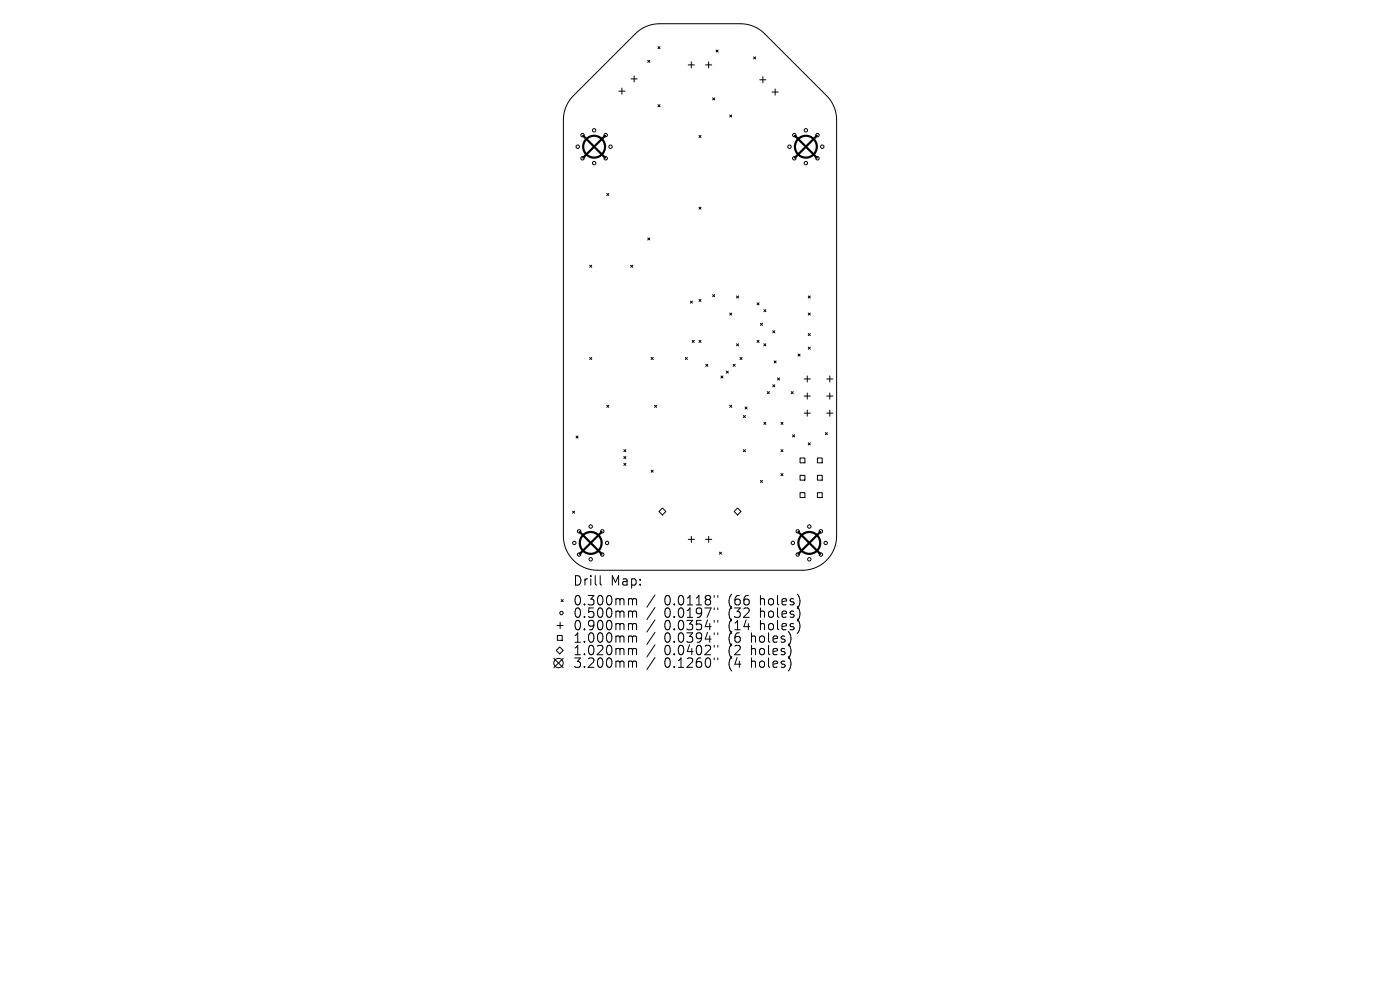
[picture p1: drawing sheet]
<svg xmlns="http://www.w3.org/2000/svg" width="297mm" height="210mm" viewBox="0 0 297 210" stroke-linecap="round" stroke-linejoin="round" font-family="sans-serif">
<defs><g id="words">
<g font-size="2.8">
<text x="121.5" y="124.5">Drill</text>
<text x="129.5" y="124.5">Map:</text>
<text x="121.5" y="128.7">0.300mm</text>
<text x="121.5" y="131.3">0.500mm</text>
<text x="140.9" y="128.7">0.0118&quot;</text>
<text x="140.9" y="131.3">0.0197&quot;</text>
<text x="154.7" y="128.7">(66</text>
<text x="154.7" y="131.3">(32</text>
<text x="161.5" y="128.7">holes)</text>
<text x="161.5" y="131.3">holes)</text>
<text x="121.5" y="134">0.900mm</text>
<text x="121.5" y="136.6">1.000mm</text>
<text x="140.9" y="134">0.0354&quot;</text>
<text x="140.9" y="136.6">0.0394&quot;</text>
<text x="154.7" y="134">(14</text>
<text x="154.7" y="136.6">(6</text>
<text x="159.6" y="136.6">holes)</text>
<text x="161.5" y="134">holes)</text>
<text x="121.5" y="139.3">1.020mm</text>
<text x="121.5" y="142">3.200mm</text>
<text x="140.9" y="139.3">0.0402&quot;</text>
<text x="140.9" y="142">0.1260&quot;</text>
<text x="154.7" y="139.3">(2</text>
<text x="154.7" y="142">(4</text>
<text x="159.6" y="139.3">holes)</text>
<text x="159.6" y="142">holes)</text>
</g>
</g></defs>
<g fill="none" stroke="#000" stroke-width=".21">
<path d="M131.3 19.3h1.3M131.9 18.7v1.3M133.9 16.7h1.3M134.5 16.1v1.3M134.8 7.2a7.2 7.2 0 0 1 5.1-2.2h17.2a7.2 7.2 0 0 1 5.1 2.2l13.2 13.1a7.2 7.2 0 0 1 2.1 5.1v88.3a7.2 7.2 0 0 1-7.3 7.3h-43.4a7.2 7.2 0 0 1-7.3-7.3v-88.3a7.2 7.2 0 0 1 2.1-5.1zM137.4 12.8l.4 .4M137.8 12.8l-.4 .4M139.6 9.9l.4 .4M140 9.9l-.4 .4M146 13.8h1.3M146.7 13.1v1.3M149.7 13.8h1.3"/>
<path d="M150.3 13.1v1.3M151.9 10.6l.4 .5M152.3 10.6l-.4 .5M159.9 12.1l.4 .4M160.3 12.1l-.4 .4M161.2 16.9h1.3M161.8 16.3v1.3M163.8 19.5h1.3M164.4 18.9v1.3M139.6 22.2l.4 .4M140 22.2l-.4 .4M148.3 28.7l.4 .5"/>
<path d="M148.7 28.7l-.4 .5M151.2 20.8l.4 .4M151.6 20.8l-.4 .4M154.8 24.4l.4 .4M155.2 24.4l-.4 .4M125.1 56.3l.4 .4M125.5 56.3l-.4 .4M128.7 41l.5 .5M129.2 41l-.5 .5M133.8 56.3l.4 .4M134.2 56.3l-.4 .4M137.4 50.5l.4 .4"/>
<path d="M137.8 50.5l-.4 .4M148.3 43.9l.4 .5M148.7 43.9l-.4 .5M125.1 75.8l.4 .5M125.5 75.8l-.4 .5M138.1 75.8l.5 .5M138.6 75.8l-.5 .5M145.4 75.8l.4 .5M145.8 75.8l-.4 .5M146.5 63.9l.4 .4M146.8 72.2l.5 .4M146.9 63.9l-.4 .4"/>
<path d="M147.3 72.2l-.5 .4M148.3 63.5l.4 .4M148.3 72.2l.4 .4M148.7 63.5l-.4 .4M148.7 72.2l-.4 .4M149.7 77.3l.5 .4M150.2 77.3l-.5 .4M151.2 62.5l.4 .4M151.6 62.5l-.4 .4M152.9 79.8l.5 .4M153.4 79.8l-.5 .4M154.1 78.7l.4 .5"/>
<path d="M154.5 78.7l-.4 .5M154.8 66.4l.4 .4M155.2 66.4l-.4 .4M155.5 77.3l.5 .4M156 77.3l-.5 .4M156.3 62.8l.4 .4M156.3 72.9l.4 .5M156.7 62.8l-.4 .4M156.7 72.9l-.4 .5M157 75.8l.4 .5M157.4 75.8l-.4 .5M160.6 72.2l.4 .4"/>
<path d="M160.6 64.2l.4 .5M161 64.2l-.4 .5M161 72.2l-.4 .4M161.3 68.6l.5 .4M161.8 68.6l-.5 .4M162 72.9l.5 .5M162.1 65.7l.4 .4M162.5 72.9l-.5 .5M162.5 65.7l-.4 .4M163.9 70.2l.5 .4M164.2 76.6l.5 .4M164.4 70.2l-.5 .4"/>
<path d="M164.7 76.6l-.5 .4M169.3 75.1l.4 .4M169.7 75.1l-.4 .4M171.3 79.7v1.3M171.5 62.8l.4 .4M171.5 66.4l.4 .4M171.5 70.8l.4 .4M171.5 73.7l.4 .4M171.9 73.7l-.4 .4M171.9 62.8l-.4 .4M171.9 66.4l-.4 .4M171.9 70.8l-.4 .4"/>
<path d="M176 79.7v1.3M122.2 92.5l.4 .4M122.6 92.5l-.4 .4M128.7 86l.5 .4M129.2 86l-.5 .4M132.3 95.4l.5 .4M132.3 96.8l.5 .5M132.3 98.3l.5 .4M132.8 95.4l-.5 .4M132.8 96.8l-.5 .5M132.8 98.3l-.5 .4M138.1 99.7l.5 .5"/>
<path d="M138.6 99.7l-.5 .5M138.9 86l.4 .4M139.3 86l-.4 .4M154.8 86l.4 .4M155.2 86l-.4 .4M157.7 88.1l.4 .5M157.7 95.4l.4 .4M158.1 86.3l.4 .5M158.1 88.1l-.4 .5M158.1 95.4l-.4 .4M158.5 86.3l-.4 .5M162.1 89.6l.4 .4"/>
<path d="M162.5 89.6l-.4 .4M162.8 83.1l.4 .4M163.2 83.1l-.4 .4M163.9 81.6l.5 .5M164.4 81.6l-.5 .5M164.9 80.2l.5 .4M165.4 80.2l-.5 .4M165.7 89.6l.4 .4M165.7 95.4l.4 .4M166.1 89.6l-.4 .4M166.1 95.4l-.4 .4M167.8 83.1l.5 .4"/>
<path d="M168.1 92.2l.5 .5M168.3 83.1l-.5 .4M168.6 92.2l-.5 .5M169.7 97.2h1.1v1h-1.1zM170.6 80.4h1.3M170.6 84h1.3M170.6 87.6h1.3M171.3 83.4v1.3M171.3 87v1.3M171.5 93.9l.4 .5M171.9 93.9l-.4 .5M173.4 97.2h1v1h-1z"/>
<path d="M175.1 91.8l.4 .4M175.4 80.4h1.3M175.4 84h1.3M175.4 87.6h1.3M175.5 91.8l-.4 .4M176 83.4v1.3M176 87v1.3M121.5 108.4l.4 .5M121.9 108.4l-.4 .5M139.8 108.5l.7-.7 .8 .7-.8 .7zM146 114.4h1.3M146.7 113.8v1.3"/>
<path d="M149.7 114.4h1.3M150.3 113.8v1.3M152.6 117.1l.5 .5M153.1 117.1l-.5 .5M155.7 108.5l.8-.7 .7 .7-.7 .7zM161.3 101.9l.5 .4M161.8 101.9l-.5 .4M165.7 100.5l.4 .4M166.1 100.5l-.4 .4M169.7 100.8h1.1v1.1h-1.1zM169.7 104.5h1.1v1h-1.1zM173.4 100.8h1v1.1h-1z"/>
<path d="M173.4 104.5h1v1h-1zM117.5 139.7l2 2M118.2 132.7h1.3M118.2 134.8h1.1v1h-1.1zM118.7 137.2l.8 .8-.8 .7-.7-.7zM118.8 132v1.3M119 127.2l.5 .4M119.5 127.2l-.5 .4M119.5 139.7l-2 2M127.3 122.1v1.7l.3 .3M133.6 127l.5 .1 .1 .2M133.6 129.6h.3l.3 .3"/>
<path d="M133.6 132.3l.5 .1 .1 .2M133.6 134.9l.5 .1 .1 .2M133.6 137.6l.5 .1 .1 .1M134.2 127.3l.3-.3 .4 .1 .1 1.2M134.2 127.3v1M134.2 129.9v1.1M134.2 132.6v1M134.2 135.2v1M134.2 137.8v1.1M134.2 129.9l.3-.3 .4 .1 .1 1.3M134.2 132.6l.3-.3 .4 .1 .1 1.2M134.2 135.2l.3-.3 .4 .1 .1 1.2"/>
<path d="M134.2 137.8l.3-.2 .4 .1 .1 1.2M138.9 126.2l-1.7 2.6M138.9 128.9l-1.7 2.5M138.9 131.5l-1.7 2.6M138.9 134.1l-1.7 2.6M138.9 136.8l-1.7 2.6M138.9 139.5l-1.7 2.5M151.5 126.3v.4M151.5 129v.3M151.5 131.6v.4M151.5 134.2v.4M151.5 136.9v.4"/>
<path d="M151.5 139.6v.3M152.3 126.3v.4M152.3 129v.3M152.3 131.6v.4M152.3 134.2v.4M152.3 136.9v.4M152.3 139.6v.3M133.6 140.2h.3l.3 .3M134.2 140.5v1.1M134.2 140.5l.3-.3 .4 .1 .1 1.3"/>
<circle cx="122.6" cy="31.1" r=".36"/>
<circle cx="123.6" cy="28.7" r=".36"/>
<circle cx="123.6" cy="33.6" r=".36"/>
<circle cx="126" cy="34.6" r=".36"/>
<circle cx="126" cy="27.6" r=".36"/>
<circle cx="128.5" cy="28.7" r=".36"/>
<circle cx="128.5" cy="33.6" r=".36"/>
<circle cx="129.5" cy="31.1" r=".36"/>
<circle cx="167.5" cy="31.1" r=".36"/>
<circle cx="168.5" cy="28.7" r=".36"/>
<circle cx="168.5" cy="33.6" r=".36"/>
<circle cx="171" cy="34.6" r=".36"/>
<circle cx="171" cy="27.6" r=".36"/>
<circle cx="173.4" cy="28.7" r=".36"/>
<circle cx="173.4" cy="33.6" r=".36"/>
<circle cx="174.4" cy="31.1" r=".36"/>
<circle cx="121.8" cy="115.2" r=".36"/>
<circle cx="122.9" cy="112.7" r=".36"/>
<circle cx="122.9" cy="117.6" r=".36"/>
<circle cx="125.3" cy="118.6" r=".36"/>
<circle cx="125.3" cy="111.7" r=".36"/>
<circle cx="127.8" cy="112.7" r=".36"/>
<circle cx="127.8" cy="117.6" r=".36"/>
<circle cx="128.8" cy="115.2" r=".36"/>
<circle cx="168.2" cy="115.2" r=".36"/>
<circle cx="169.2" cy="112.7" r=".36"/>
<circle cx="169.2" cy="117.6" r=".36"/>
<circle cx="171.7" cy="118.6" r=".36"/>
<circle cx="171.7" cy="111.7" r=".36"/>
<circle cx="174.1" cy="112.7" r=".36"/>
<circle cx="174.1" cy="117.6" r=".36"/>
<circle cx="175.2" cy="115.2" r=".36"/>
<circle cx="119.1" cy="130" r=".36"/>
<circle cx="118.5" cy="140.7" r="1"/>
</g>
<g fill="none" stroke="#000" stroke-width=".46">
<path d="M123.7 28.8l4.7 4.6M128.4 28.8l-4.7 4.6M168.6 28.8l4.7 4.6M173.3 28.8l-4.7 4.6M123 112.9l4.6 4.6M127.6 112.9l-4.6 4.6M169.4 112.9l4.6 4.6M174 112.9l-4.6 4.6"/>
<circle cx="126" cy="31.1" r="2.32"/>
<circle cx="171" cy="31.1" r="2.32"/>
<circle cx="125.3" cy="115.2" r="2.32"/>
<circle cx="171.7" cy="115.2" r="2.32"/>
</g>
<use href="#words"/>
</svg>
